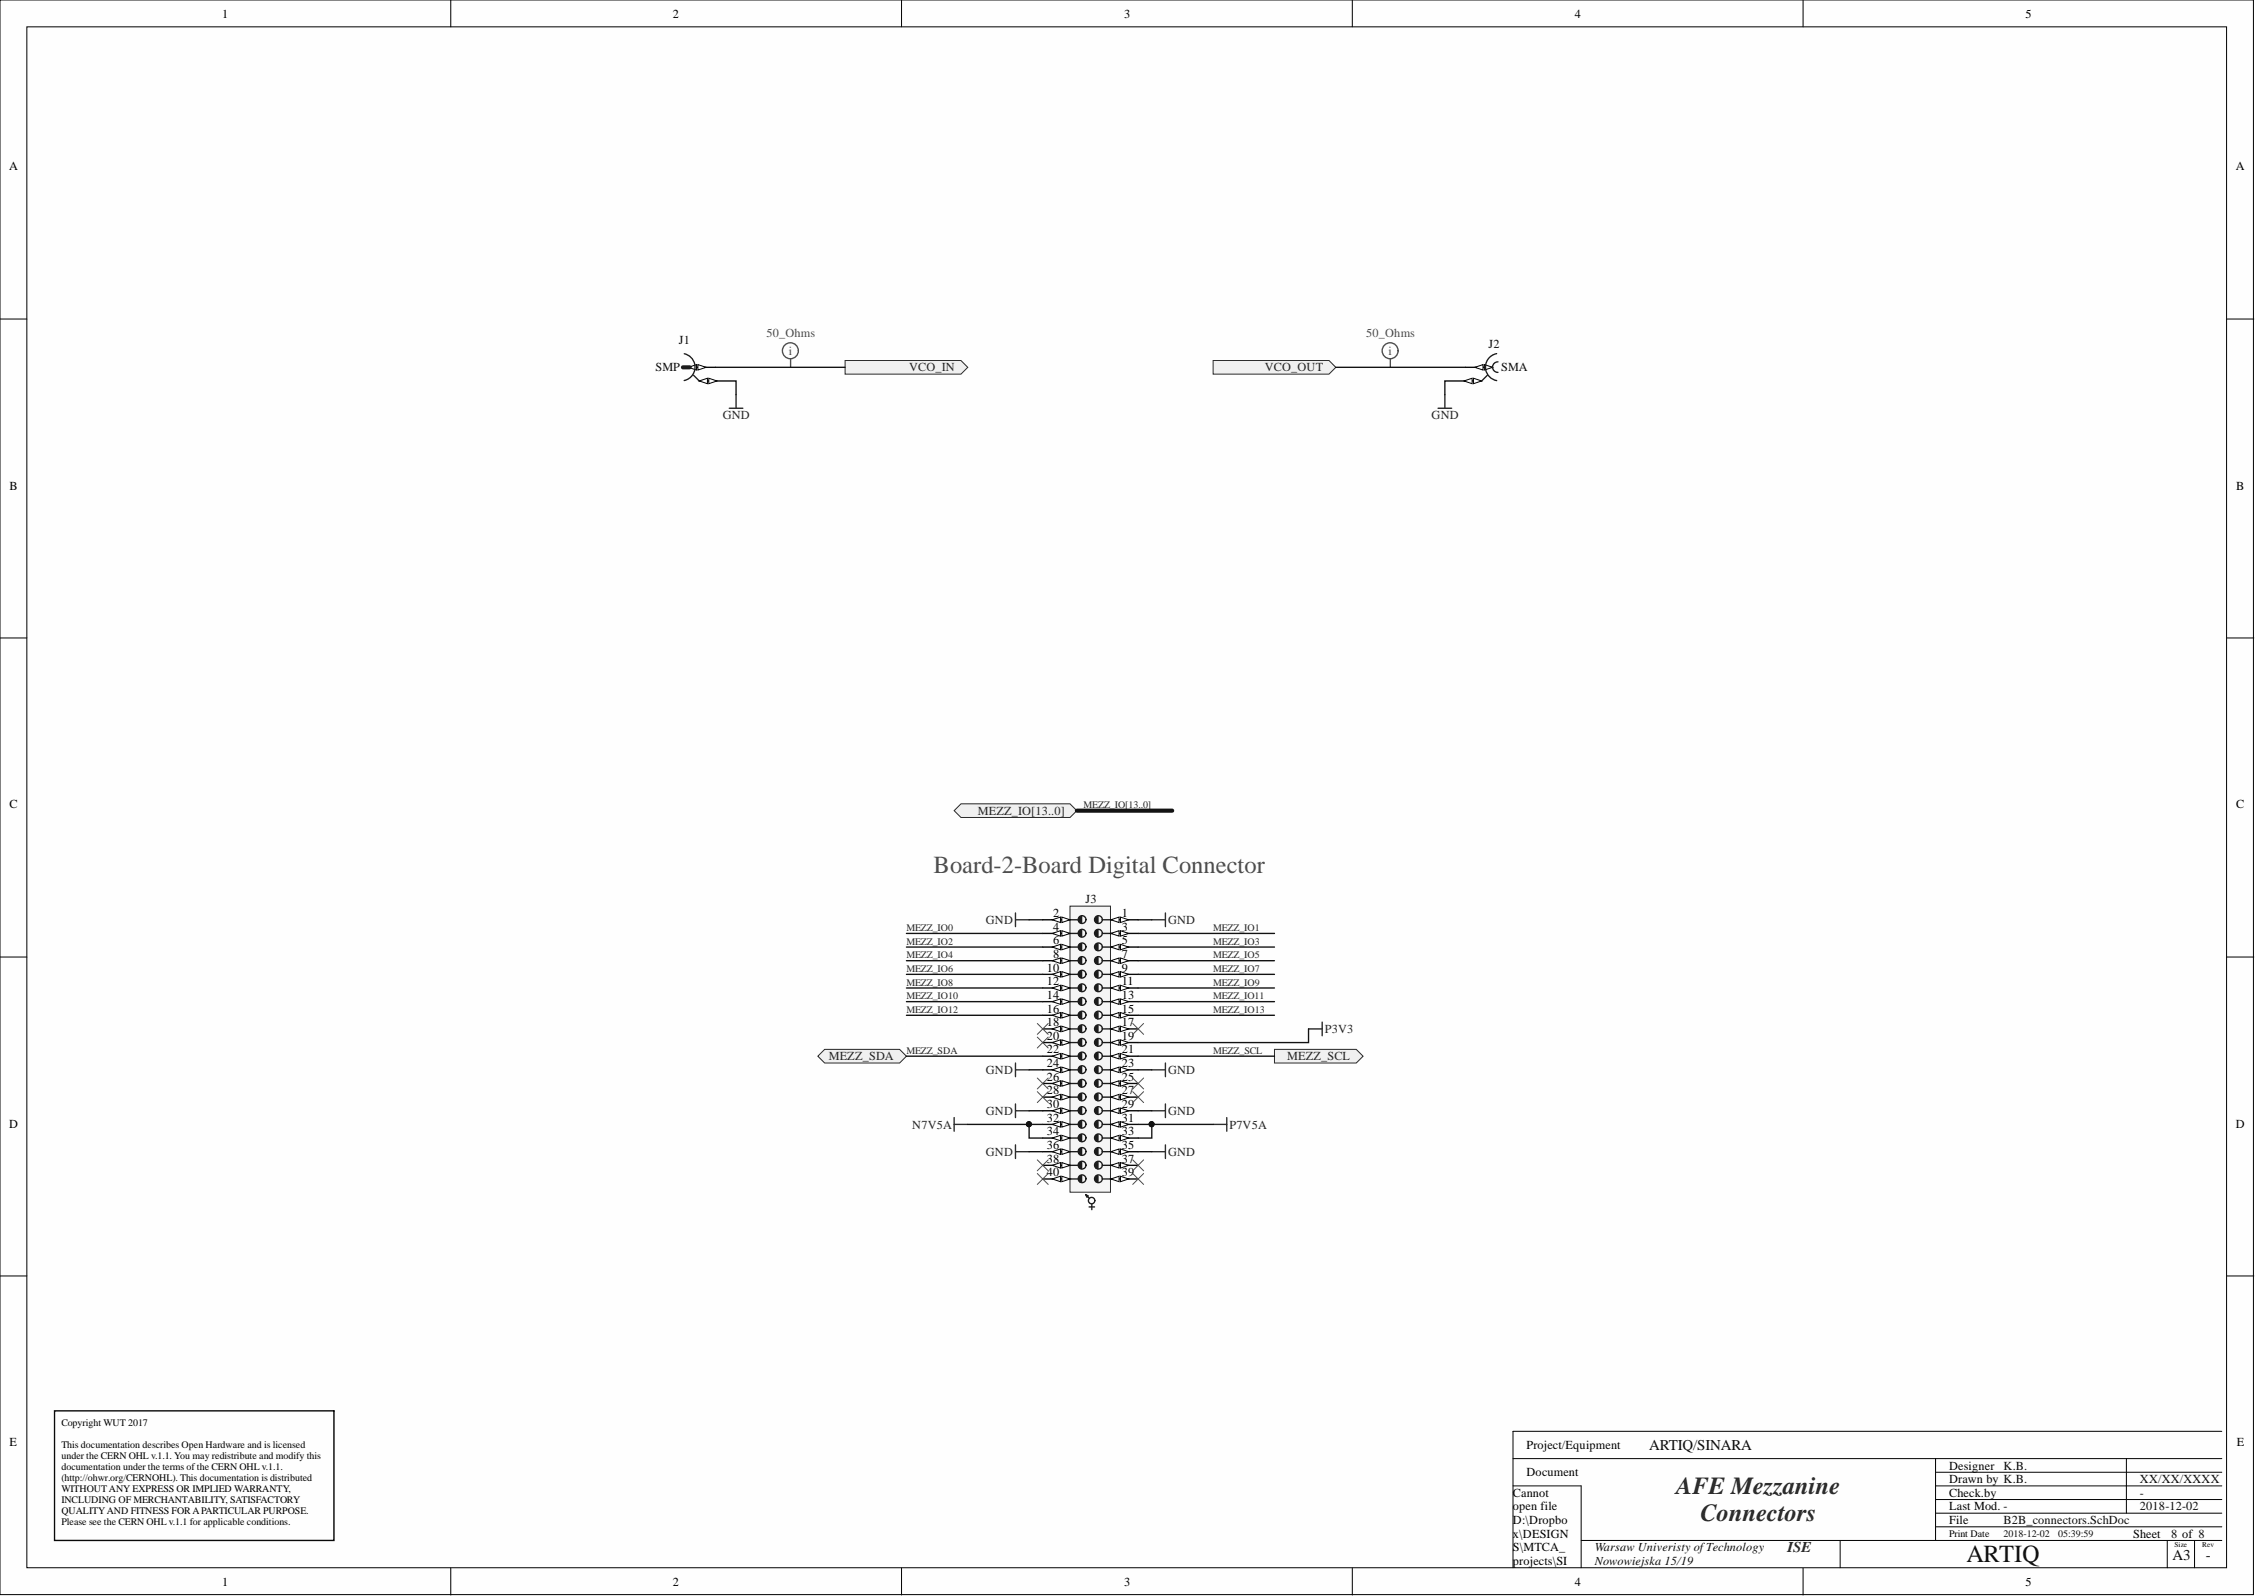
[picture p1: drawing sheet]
<svg xmlns="http://www.w3.org/2000/svg" width="420mm" height="297mm" viewBox="0 0 420 297" stroke-linecap="round" stroke-linejoin="round" font-family="sans-serif">
<defs><g id="words">
<text font-size="4.6" fill="#4c4c4c" x="173.8" y="162.6">Board-2-Board Digital Connector</text>
<g font-size="4.6" fill="#262626">
<text x="312" y="278.1">AFE Mezzanine</text>
<text x="316.6" y="283.1">Connectors</text>
</g>
<text font-size="4.6" fill="#0e0e0e" x="366.1" y="290.8">ARTIQ</text>
<g font-size="2.8" fill="#0e0e0e">
<text x="307" y="269.9">ARTIQ/SINARA</text>
<text x="404.5" y="290.4">A3</text>
<text x="410.6" y="290.4">-</text>
</g>
<text font-size="2.8" fill="#262626" x="332.7" y="288.9">ISE</text>
<g font-size="2.3">
<text x="41.4" y="3.3">1</text>
<text x="125.3" y="3.3">2</text>
<text x="209.3" y="3.3">3</text>
<text x="293.2" y="3.3">4</text>
<text x="377.1" y="3.3">5</text>
<text x="1.7" y="31.7">A</text>
<text x="416.2" y="31.7">A</text>
<text x="1.8" y="91.1">B</text>
<text x="416.3" y="91.1">B</text>
<text x="1.8" y="150.5">C</text>
<text x="416.3" y="150.5">C</text>
<text x="196.1" y="170.7">2</text>
<text x="196.1" y="173.2">4</text>
<text x="208.8" y="170.7">1</text>
<text x="208.8" y="173.2">3</text>
<text x="196.1" y="175.8">6</text>
<text x="196.1" y="178.3">8</text>
<text x="208.8" y="175.8">5</text>
<text x="208.8" y="178.3">7</text>
<text x="194.9" y="180.8">10</text>
<text x="194.9" y="183.4">12</text>
<text x="194.9" y="185.9">14</text>
<text x="208.8" y="180.8">9</text>
<text x="208.8" y="183.4">11</text>
<text x="208.8" y="185.9">13</text>
<text x="194.9" y="188.5">16</text>
<text x="194.9" y="191">18</text>
<text x="208.8" y="188.5">15</text>
<text x="208.8" y="191">17</text>
<text x="194.9" y="193.5">20</text>
<text x="194.9" y="196.1">22</text>
<text x="208.8" y="193.5">19</text>
<text x="208.8" y="196.1">21</text>
<text x="194.9" y="198.6">24</text>
<text x="194.9" y="201.1">26</text>
<text x="194.9" y="203.7">28</text>
<text x="208.8" y="198.6">23</text>
<text x="208.8" y="201.1">25</text>
<text x="208.8" y="203.7">27</text>
<text x="1.7" y="209.9">D</text>
<text x="194.9" y="206.2">30</text>
<text x="194.9" y="208.8">32</text>
<text x="208.8" y="206.2">29</text>
<text x="208.8" y="208.8">31</text>
<text x="416.2" y="209.9">D</text>
<text x="194.9" y="211.3">34</text>
<text x="194.9" y="213.8">36</text>
<text x="208.8" y="211.3">33</text>
<text x="208.8" y="213.8">35</text>
<text x="194.9" y="216.4">38</text>
<text x="194.9" y="218.9">40</text>
<text x="208.8" y="216.4">37</text>
<text x="208.8" y="218.9">39</text>
<text x="1.8" y="269.2">E</text>
<text x="284.2" y="269.7">Project/Equipment</text>
<text x="416.4" y="269.2">E</text>
<text x="284.2" y="274.8">Document</text>
<text x="362.9" y="273.5">Designer</text>
<text x="281.7" y="278.6">Cannot</text>
<text x="281.7" y="281.1">open file</text>
<text x="362.9" y="276">Drawn by K.B.</text>
<text x="362.9" y="278.6">Check.by</text>
<text x="362.9" y="281.1">Last Mod. -</text>
<text x="281.7" y="283.7">D:\Dropbo</text>
<text x="281.7" y="286.2">x\DESIGN</text>
<text x="362.9" y="283.7">File</text>
<text x="397.1" y="286.2">Sheet</text>
<text x="281.7" y="288.7">S\MTCA_</text>
<text x="281.7" y="291.3">projects\SI</text>
<text x="281.7" y="293.8">NARA\AR</text>
<text x="41.4" y="295.2">1</text>
<text x="125.3" y="295.2">2</text>
<text x="209.3" y="295.2">3</text>
<text x="281.7" y="296.3">TIQ_ALTI</text>
<text x="293.2" y="295.2">4</text>
<text x="377.1" y="295.2">5</text>
</g>
<g font-size="2.3" fill="#0e0e0e">
<text x="126.4" y="64.1">J1</text>
<text x="277.1" y="64.8">J2</text>
<text x="122.1" y="69.1">SMP</text>
<text x="279.5" y="69.1">SMA</text>
<text x="202.1" y="168.1">J3</text>
<text x="373" y="273.5">K.B.</text>
<text x="398.4" y="276">XX/XX/XXXX</text>
<text x="398.4" y="278.6">-</text>
<text x="398.4" y="281.1">2018-12-02</text>
<text x="373" y="283.7">B2B_connectors.SchDoc</text>
<text x="404.2" y="286.2">8 of 8</text>
<text x="296.9" y="288.7">Warsaw Univeristy ofTechnology</text>
<text x="296.9" y="291.3">Nowowiejska 15/19</text>
</g>
<g font-size="2.3" fill="#4c4c4c">
<text x="142.7" y="62.8">50_Ohms</text>
<text x="254.3" y="62.8">50_Ohms</text>
<text x="146.8" y="66.1">i</text>
<text x="258.5" y="66.1">i</text>
</g>
<g font-size="2.3" fill="#262626">
<text x="169.2" y="69.1">VCO_IN</text>
<text x="235.5" y="69.1">VCO_OUT</text>
<text x="134.6" y="78">GND</text>
<text x="266.5" y="78">GND</text>
<text x="182" y="151.6">MEZZ_IO[13..0]</text>
<text x="183.5" y="172">GND</text>
<text x="217.5" y="172">GND</text>
<text x="154.3" y="197.3">MEZZ_SDA</text>
<text x="239.6" y="197.3">MEZZ_SCL</text>
<text x="246.6" y="192.3">P3V3</text>
<text x="183.5" y="199.9">GND</text>
<text x="217.5" y="199.9">GND</text>
<text x="183.5" y="207.5">GND</text>
<text x="217.5" y="207.5">GND</text>
<text x="169.8" y="210">N7V5A</text>
<text x="183.5" y="215.1">GND</text>
<text x="217.5" y="215.1">GND</text>
<text x="228.9" y="210">P7V5A</text>
</g>
<g font-size="1.9" fill="#262626">
<text x="201.7" y="150.5">MEZZ_IO[13..0]</text>
<text x="168.7" y="173.3">MEZZ_IO0</text>
<text x="225.8" y="173.3">MEZZ_IO1</text>
<text x="168.7" y="175.8">MEZZ_IO2</text>
<text x="168.7" y="178.4">MEZZ_IO4</text>
<text x="225.8" y="175.8">MEZZ_IO3</text>
<text x="225.8" y="178.4">MEZZ_IO5</text>
<text x="168.7" y="180.9">MEZZ_IO6</text>
<text x="168.7" y="183.5">MEZZ_IO8</text>
<text x="168.7" y="186">MEZZ_IO10</text>
<text x="225.8" y="180.9">MEZZ_IO7</text>
<text x="225.8" y="183.5">MEZZ_IO9</text>
<text x="225.8" y="186">MEZZ_IO11</text>
<text x="168.7" y="188.5">MEZZ_IO12</text>
<text x="225.8" y="188.5">MEZZ_IO13</text>
<text x="168.7" y="196.2">MEZZ_SDA</text>
<text x="225.8" y="196.2">MEZZ_SCL</text>
</g>
<g font-size="1.9">
<text x="11.4" y="265.5">Copyright WUT 2017</text>
<text x="11.4" y="269.5">This documentation describes Open Hardware and is licensed</text>
<text x="11.4" y="271.6">under the CERN OHL v.1.1. You may redistribute and modify this</text>
<text x="11.4" y="273.6">documentation under the terms ofthe CERN OHL v.1.1.</text>
<text x="11.4" y="275.6">(http://ohwr.org/CERNOHL). This documentation is distributed</text>
<text x="11.4" y="277.6">WITHOUT ANY EXPRESS OR IMPLIED WARRANTY,</text>
<text x="11.4" y="279.7">INCLUDING OF MERCHANTABILITY, SATISFACTORY</text>
<text x="11.4" y="281.7">QUALITYAND FITNESS FORAPARTICULAR PURPOSE.</text>
<text x="11.4" y="283.7">Please see the CERN OHL v.1.1 for applicable conditions.</text>
<text x="362.9" y="286">Print Date</text>
</g>
<g font-size="1.9" fill="#0e0e0e">
<text x="373" y="286">2018-12-02</text>
<text x="383.2" y="286">05:39:59</text>
</g>
<g font-size="1.4">
<text x="404.8" y="287.9">Size</text>
<text x="410" y="287.9">Rev</text>
</g>
</g></defs>
<g fill="#fefefe" stroke="#000" stroke-width=".19">
<path d="M0 0h419.5v296.8h-419.5z"/>
<path d="M5 5h409.5v286.8h-409.5z"/>
</g>
<g fill="none" stroke="#000" stroke-width=".19">
<path d="M83.9 0v5M167.8 0v5M251.8 0v5M335.7 0v5M0 59.4h5M414.6 59.4h5M0 118.7h5M414.6 118.7h5M0 178.1h5M414.6 178.1h5M0 237.5h5M414.6 237.5h5"/>
<path d="M281.7 276.5h12.7v15.3M281.7 271.5h131.9M360.3 271.5v15.2M360.3 274h53.3M360.3 276.5h53.3M360.3 279.1h53.3M395.9 271.5v10.1M413.6 266.4h-131.9v25.4M83.9 291.9v5M167.8 291.9v5M251.8 291.9v5M294.4 286.7h119.2"/>
<path d="M335.7 291.9v5M342.6 286.7v5.1M360.3 281.6h53.3M360.3 284.2h53.3M403.5 286.7v5.1M408.6 286.7v5.1"/>
</g>
<path d="M10.2 262.6h52v24.1h-52z" fill="none" stroke="#000" stroke-width=".25"/>
<path d="M189 169.9v2.6M189 171.2h2.6M214.4 171.2h2.6M217 169.9v2.6" fill="none" stroke="#262626" stroke-width=".25"/>
<path d="M199.2 168.6h7.5v53.3h-7.5z" fill="#f5f5f5" stroke="#262626" stroke-width=".19"/>
<g fill="none" stroke="#1c1c1c" stroke-width=".25">
<path d="M199.2 171.2h1.5M199.2 173.7h1.5M199.2 176.3h1.5M199.2 178.8h1.5M200.8 170.9v.5M200.8 173.5v.5M200.8 176v.5M200.8 178.5v.6M201 170.7v1M201 173.2v1M201 175.8v1M201 178.3v1"/>
<path d="M201.1 170.7v1M201.1 173.2v1M201.1 175.8v1M201.1 178.3v1M201.2 170.6v1.2M201.2 173.1v1.3M201.2 175.6v1.3M201.2 178.2v1.2M201.4 170.6v1.2M201.4 173.1v1.3M201.4 175.6v1.3M201.4 178.2v1.2"/>
<path d="M203.9 170.9v.5M203.9 173.5v.5M203.9 176v.5M203.9 178.5v.6M204 170.7v1M204 173.2v1M204 175.8v1M204 178.3v1M204.1 170.7v1M204.1 173.2v1M204.1 175.8v1M204.1 178.3v1"/>
<path d="M204.3 170.6v1.2M204.3 173.1v1.3M204.3 175.6v1.3M204.3 178.2v1.2M204.4 170.6v1.2M204.4 173.1v1.3M204.4 175.6v1.3M204.4 178.2v1.2M205.3 171.2h1.5M205.3 173.7h1.5M205.3 176.3h1.5M205.3 178.8h1.5"/>
<path d="M199.2 181.3h1.5M199.2 183.9h1.5M199.2 186.4h1.5M199.2 189h1.5M199.2 191.5h1.5M199.2 194h1.5M199.2 196.6h1.5M199.2 199.1h1.5M200.8 181.1v.5M200.8 183.6v.5M200.8 186.2v.5M200.8 188.7v.5"/>
<path d="M200.8 191.2v.6M200.8 193.8v.5M200.8 196.3v.5M200.8 198.9v.5M201 180.8v1M201 183.4v1M201 185.9v1M201 188.5v1M201 191v1M201 193.5v1M201 196.1v1M201 198.6v1"/>
<path d="M201.1 180.8v1M201.1 183.4v1M201.1 185.9v1M201.1 188.5v1M201.1 191v1M201.1 193.5v1M201.1 196.1v1M201.1 198.6v1M201.2 180.7v1.3M201.2 183.2v1.3M201.2 185.8v1.3M201.2 188.3v1.3"/>
<path d="M201.2 190.9v1.2M201.2 193.4v1.3M201.2 195.9v1.3M201.2 198.5v1.2M201.4 180.7v1.3M201.4 183.2v1.3M201.4 185.8v1.3M201.4 188.3v1.3M201.4 190.9v1.2M201.4 193.4v1.3M201.4 195.9v1.3M201.4 198.5v1.2"/>
<path d="M203.9 181.1v.5M203.9 183.6v.5M203.9 186.2v.5M203.9 188.7v.5M203.9 191.2v.6M203.9 193.8v.5M203.9 196.3v.5M203.9 198.9v.5M204 180.8v1M204 183.4v1M204 185.9v1M204 188.5v1"/>
<path d="M204 191v1M204 193.5v1M204 196.1v1M204 198.6v1M204.1 180.8v1M204.1 183.4v1M204.1 185.9v1M204.1 188.5v1M204.1 191v1M204.1 193.5v1M204.1 196.1v1M204.1 198.6v1"/>
<path d="M204.3 180.7v1.3M204.3 183.2v1.3M204.3 185.8v1.3M204.3 188.3v1.3M204.3 190.9v1.2M204.3 193.4v1.3M204.3 195.9v1.3M204.3 198.5v1.2M204.4 180.7v1.3M204.4 183.2v1.3M204.4 185.8v1.3M204.4 188.3v1.3"/>
<path d="M204.4 190.9v1.2M204.4 193.4v1.3M204.4 195.9v1.3M204.4 198.5v1.2M205.3 181.3h1.5M205.3 183.9h1.5M205.3 186.4h1.5M205.3 189h1.5M205.3 191.5h1.5M205.3 194h1.5M205.3 196.6h1.5M205.3 199.1h1.5"/>
<path d="M199.2 201.7h1.5M199.2 204.2h1.5M199.2 206.7h1.5M199.2 209.3h1.5M199.2 211.8h1.5M199.2 214.3h1.5M199.2 216.9h1.5M199.2 219.4h1.5M200.8 201.4v.5M200.8 203.9v.5M200.8 206.5v.5M200.8 209v.5"/>
<path d="M200.8 211.6v.5M200.8 214.1v.5M200.8 216.6v.5M200.8 219.2v.5M201 201.1v1.1M201 203.7v1M201 206.2v1M201 208.8v1M201 211.3v1M201 213.8v1.1M201 216.4v1M201 218.9v1"/>
<path d="M201.1 201.1v1.1M201.1 203.7v1M201.1 206.2v1M201.1 208.8v1M201.1 211.3v1M201.1 213.8v1.1M201.1 216.4v1M201.1 218.9v1M201.2 201v1.3M201.2 203.6v1.2M201.2 206.1v1.3M201.2 208.6v1.3"/>
<path d="M201.2 211.2v1.2M201.2 213.7v1.3M201.2 216.3v1.2M201.2 218.8v1.3M201.4 201v1.3M201.4 203.6v1.2M201.4 206.1v1.3M201.4 208.6v1.3M201.4 211.2v1.2M201.4 213.7v1.3M201.4 216.3v1.2M201.4 218.8v1.3"/>
<path d="M203.9 201.4v.5M203.9 203.9v.5M203.9 206.5v.5M203.9 209v.5M203.9 211.6v.5M203.9 214.1v.5M203.9 216.6v.5M203.9 219.2v.5M204 201.1v1.1M204 203.7v1M204 206.2v1M204 208.8v1"/>
<path d="M204 211.3v1M204 213.8v1.1M204 216.4v1M204 218.9v1M204.1 201.1v1.1M204.1 203.7v1M204.1 206.2v1M204.1 208.8v1M204.1 211.3v1M204.1 213.8v1.1M204.1 216.4v1M204.1 218.9v1"/>
<path d="M204.3 201v1.3M204.3 203.6v1.2M204.3 206.1v1.3M204.3 208.6v1.3M204.3 211.2v1.2M204.3 213.7v1.3M204.3 216.3v1.2M204.3 218.8v1.3M204.4 201v1.3M204.4 203.6v1.2M204.4 206.1v1.3M204.4 208.6v1.3"/>
<path d="M204.4 211.2v1.2M204.4 213.7v1.3M204.4 216.3v1.2M204.4 218.8v1.3M205.3 201.7h1.5M205.3 204.2h1.5M205.3 206.7h1.5M205.3 209.3h1.5M205.3 211.8h1.5M205.3 214.3h1.5M205.3 216.9h1.5M205.3 219.4h1.5"/>
<circle cx="201.4" cy="173.7" r=".72"/>
<circle cx="201.4" cy="178.8" r=".72"/>
<circle cx="201.4" cy="176.2" r=".72"/>
<circle cx="201.4" cy="171.1" r=".72"/>
<circle cx="204.5" cy="173.7" r=".72"/>
<circle cx="204.5" cy="178.8" r=".72"/>
<circle cx="204.5" cy="176.2" r=".72"/>
<circle cx="204.5" cy="171.1" r=".72"/>
<circle cx="201.4" cy="183.8" r=".72"/>
<circle cx="201.4" cy="194" r=".72"/>
<circle cx="201.4" cy="188.9" r=".72"/>
<circle cx="201.4" cy="186.4" r=".72"/>
<circle cx="201.4" cy="196.5" r=".72"/>
<circle cx="201.4" cy="199.1" r=".72"/>
<circle cx="201.4" cy="181.3" r=".72"/>
<circle cx="201.4" cy="191.5" r=".72"/>
<circle cx="204.5" cy="183.8" r=".72"/>
<circle cx="204.5" cy="194" r=".72"/>
<circle cx="204.5" cy="188.9" r=".72"/>
<circle cx="204.5" cy="186.4" r=".72"/>
<circle cx="204.5" cy="196.5" r=".72"/>
<circle cx="204.5" cy="199.1" r=".72"/>
<circle cx="204.5" cy="181.3" r=".72"/>
<circle cx="204.5" cy="191.5" r=".72"/>
<circle cx="201.4" cy="204.2" r=".72"/>
<circle cx="201.4" cy="214.3" r=".72"/>
<circle cx="201.4" cy="216.8" r=".72"/>
<circle cx="201.4" cy="206.7" r=".72"/>
<circle cx="201.4" cy="219.4" r=".72"/>
<circle cx="201.4" cy="209.2" r=".72"/>
<circle cx="201.4" cy="201.6" r=".72"/>
<circle cx="201.4" cy="211.8" r=".72"/>
<circle cx="204.5" cy="214.3" r=".72"/>
<circle cx="204.5" cy="204.2" r=".72"/>
<circle cx="204.5" cy="216.8" r=".72"/>
<circle cx="204.5" cy="206.7" r=".72"/>
<circle cx="204.5" cy="219.4" r=".72"/>
<circle cx="204.5" cy="201.6" r=".72"/>
<circle cx="204.5" cy="209.2" r=".72"/>
<circle cx="204.5" cy="211.8" r=".72"/>
</g>
<path d="M206.8 171.2h5.1" fill="none" stroke="#000" stroke-width=".25"/>
<path d="M206.8 171.2l1.5-.5v1z" fill="#fefefe"/>
<path d="M206.8 171.2l1.5-.5v1z" fill="none" stroke="#000" stroke-width=".19"/>
<path d="M208.6 170.7l1.5 .5-1.5 .5z" fill="#fefefe"/>
<path d="M208.6 170.7l1.5 .5-1.5 .5z" fill="none" stroke="#000" stroke-width=".19"/>
<path d="M206.8 173.7h5.1" fill="none" stroke="#000" stroke-width=".25"/>
<path d="M206.8 173.7l1.5-.5v1z" fill="#fefefe"/>
<path d="M206.8 173.7l1.5-.5v1z" fill="none" stroke="#000" stroke-width=".19"/>
<path d="M208.6 173.2l1.5 .5-1.5 .5z" fill="#fefefe"/>
<path d="M208.6 173.2l1.5 .5-1.5 .5z" fill="none" stroke="#000" stroke-width=".19"/>
<path d="M206.8 176.3h5.1" fill="none" stroke="#000" stroke-width=".25"/>
<path d="M206.8 176.3l1.5-.5v1z" fill="#fefefe"/>
<path d="M206.8 176.3l1.5-.5v1z" fill="none" stroke="#000" stroke-width=".19"/>
<path d="M208.6 175.8l1.5 .5-1.5 .5z" fill="#fefefe"/>
<path d="M208.6 175.8l1.5 .5-1.5 .5z" fill="none" stroke="#000" stroke-width=".19"/>
<path d="M206.8 178.8h5.1" fill="none" stroke="#000" stroke-width=".25"/>
<path d="M206.8 178.8l1.5-.5v1z" fill="#fefefe"/>
<path d="M206.8 178.8l1.5-.5v1z" fill="none" stroke="#000" stroke-width=".19"/>
<path d="M208.6 178.3l1.5 .5-1.5 .5z" fill="#fefefe"/>
<path d="M208.6 178.3l1.5 .5-1.5 .5z" fill="none" stroke="#000" stroke-width=".19"/>
<path d="M206.8 181.3h5.1" fill="none" stroke="#000" stroke-width=".25"/>
<path d="M206.8 181.3l1.5-.5v1z" fill="#fefefe"/>
<path d="M206.8 181.3l1.5-.5v1z" fill="none" stroke="#000" stroke-width=".19"/>
<path d="M208.6 180.8l1.5 .5-1.5 .5z" fill="#fefefe"/>
<path d="M208.6 180.8l1.5 .5-1.5 .5z" fill="none" stroke="#000" stroke-width=".19"/>
<path d="M206.8 183.9h5.1" fill="none" stroke="#000" stroke-width=".25"/>
<path d="M206.8 183.9l1.5-.5v1z" fill="#fefefe"/>
<path d="M206.8 183.9l1.5-.5v1z" fill="none" stroke="#000" stroke-width=".19"/>
<path d="M208.6 183.4l1.5 .5-1.5 .5z" fill="#fefefe"/>
<path d="M208.6 183.4l1.5 .5-1.5 .5z" fill="none" stroke="#000" stroke-width=".19"/>
<path d="M206.8 186.4h5.1" fill="none" stroke="#000" stroke-width=".25"/>
<path d="M206.8 186.4l1.5-.5v1z" fill="#fefefe"/>
<path d="M206.8 186.4l1.5-.5v1z" fill="none" stroke="#000" stroke-width=".19"/>
<path d="M208.6 185.9l1.5 .5-1.5 .5z" fill="#fefefe"/>
<path d="M208.6 185.9l1.5 .5-1.5 .5z" fill="none" stroke="#000" stroke-width=".19"/>
<path d="M206.8 189h5.1" fill="none" stroke="#000" stroke-width=".25"/>
<path d="M206.8 189l1.5-.5v1z" fill="#fefefe"/>
<path d="M206.8 189l1.5-.5v1z" fill="none" stroke="#000" stroke-width=".19"/>
<path d="M208.6 188.5l1.5 .5-1.5 .5z" fill="#fefefe"/>
<path d="M208.6 188.5l1.5 .5-1.5 .5z" fill="none" stroke="#000" stroke-width=".19"/>
<path d="M206.8 191.5h5.1" fill="none" stroke="#000" stroke-width=".25"/>
<path d="M206.8 191.5l1.5-.5v1z" fill="#fefefe"/>
<path d="M206.8 191.5l1.5-.5v1z" fill="none" stroke="#000" stroke-width=".19"/>
<path d="M208.6 191l1.5 .5-1.5 .5z" fill="#fefefe"/>
<path d="M208.6 191l1.5 .5-1.5 .5z" fill="none" stroke="#000" stroke-width=".19"/>
<path d="M206.8 194h5.1" fill="none" stroke="#000" stroke-width=".25"/>
<path d="M206.8 194l1.5-.5v1z" fill="#fefefe"/>
<path d="M206.8 194l1.5-.5v1z" fill="none" stroke="#000" stroke-width=".19"/>
<path d="M208.6 193.5l1.5 .5-1.5 .5z" fill="#fefefe"/>
<path d="M208.6 193.5l1.5 .5-1.5 .5z" fill="none" stroke="#000" stroke-width=".19"/>
<path d="M206.8 196.6h5.1" fill="none" stroke="#000" stroke-width=".25"/>
<path d="M206.8 196.6l1.5-.5v1z" fill="#fefefe"/>
<path d="M206.8 196.6l1.5-.5v1z" fill="none" stroke="#000" stroke-width=".19"/>
<path d="M208.6 196.1l1.5 .5-1.5 .5z" fill="#fefefe"/>
<path d="M208.6 196.1l1.5 .5-1.5 .5z" fill="none" stroke="#000" stroke-width=".19"/>
<path d="M206.8 199.1h5.1" fill="none" stroke="#000" stroke-width=".25"/>
<path d="M206.8 199.1l1.5-.5v1z" fill="#fefefe"/>
<path d="M206.8 199.1l1.5-.5v1z" fill="none" stroke="#000" stroke-width=".19"/>
<path d="M208.6 198.6l1.5 .5-1.5 .5z" fill="#fefefe"/>
<path d="M208.6 198.6l1.5 .5-1.5 .5z" fill="none" stroke="#000" stroke-width=".19"/>
<path d="M206.8 201.7h5.1" fill="none" stroke="#000" stroke-width=".25"/>
<path d="M206.8 201.7l1.5-.6v1.1z" fill="#fefefe"/>
<path d="M206.8 201.7l1.5-.6v1.1z" fill="none" stroke="#000" stroke-width=".19"/>
<path d="M208.6 201.1l1.5 .6-1.5 .5z" fill="#fefefe"/>
<path d="M208.6 201.1l1.5 .6-1.5 .5z" fill="none" stroke="#000" stroke-width=".19"/>
<path d="M206.8 204.2h5.1" fill="none" stroke="#000" stroke-width=".25"/>
<path d="M206.8 204.2l1.5-.5v1z" fill="#fefefe"/>
<path d="M206.8 204.2l1.5-.5v1z" fill="none" stroke="#000" stroke-width=".19"/>
<path d="M208.6 203.7l1.5 .5-1.5 .5z" fill="#fefefe"/>
<path d="M208.6 203.7l1.5 .5-1.5 .5z" fill="none" stroke="#000" stroke-width=".19"/>
<path d="M206.8 206.7h5.1" fill="none" stroke="#000" stroke-width=".25"/>
<path d="M206.8 206.7l1.5-.5v1z" fill="#fefefe"/>
<path d="M206.8 206.7l1.5-.5v1z" fill="none" stroke="#000" stroke-width=".19"/>
<path d="M208.6 206.2l1.5 .5-1.5 .5z" fill="#fefefe"/>
<path d="M208.6 206.2l1.5 .5-1.5 .5z" fill="none" stroke="#000" stroke-width=".19"/>
<path d="M206.8 209.3h5.1" fill="none" stroke="#000" stroke-width=".25"/>
<path d="M206.8 209.3l1.5-.5v1z" fill="#fefefe"/>
<path d="M206.8 209.3l1.5-.5v1z" fill="none" stroke="#000" stroke-width=".19"/>
<path d="M208.6 208.8l1.5 .5-1.5 .5z" fill="#fefefe"/>
<path d="M208.6 208.8l1.5 .5-1.5 .5z" fill="none" stroke="#000" stroke-width=".19"/>
<path d="M206.8 211.8h5.1" fill="none" stroke="#000" stroke-width=".25"/>
<path d="M206.8 211.8l1.5-.5v1z" fill="#fefefe"/>
<path d="M206.8 211.8l1.5-.5v1z" fill="none" stroke="#000" stroke-width=".19"/>
<path d="M208.6 211.3l1.5 .5-1.5 .5z" fill="#fefefe"/>
<path d="M208.6 211.3l1.5 .5-1.5 .5z" fill="none" stroke="#000" stroke-width=".19"/>
<path d="M206.8 214.3h5.1" fill="none" stroke="#000" stroke-width=".25"/>
<path d="M206.8 214.3l1.5-.5v1.1z" fill="#fefefe"/>
<path d="M206.8 214.3l1.5-.5v1.1z" fill="none" stroke="#000" stroke-width=".19"/>
<path d="M208.6 213.8l1.5 .5-1.5 .6z" fill="#fefefe"/>
<path d="M208.6 213.8l1.5 .5-1.5 .6z" fill="none" stroke="#000" stroke-width=".19"/>
<path d="M206.8 216.9h5.1" fill="none" stroke="#000" stroke-width=".25"/>
<path d="M206.8 216.9l1.5-.5v1z" fill="#fefefe"/>
<path d="M206.8 216.9l1.5-.5v1z" fill="none" stroke="#000" stroke-width=".19"/>
<path d="M208.6 216.4l1.5 .5-1.5 .5z" fill="#fefefe"/>
<path d="M208.6 216.4l1.5 .5-1.5 .5z" fill="none" stroke="#000" stroke-width=".19"/>
<path d="M206.8 219.4h5.1" fill="none" stroke="#000" stroke-width=".25"/>
<path d="M206.8 219.4l1.5-.5v1z" fill="#fefefe"/>
<path d="M206.8 219.4l1.5-.5v1z" fill="none" stroke="#000" stroke-width=".19"/>
<path d="M208.6 218.9l1.5 .5-1.5 .5z" fill="#fefefe"/>
<path d="M208.6 218.9l1.5 .5-1.5 .5z" fill="none" stroke="#000" stroke-width=".19"/>
<path d="M194.1 171.2h5.1" fill="none" stroke="#000" stroke-width=".25"/>
<path d="M197.7 170.7l1.5 .5-1.5 .5z" fill="#fefefe"/>
<path d="M197.7 170.7l1.5 .5-1.5 .5z" fill="none" stroke="#000" stroke-width=".19"/>
<path d="M195.9 171.2l1.5-.5v1z" fill="#fefefe"/>
<path d="M195.9 171.2l1.5-.5v1z" fill="none" stroke="#000" stroke-width=".19"/>
<path d="M194.1 173.7h5.1" fill="none" stroke="#000" stroke-width=".25"/>
<path d="M197.7 173.2l1.5 .5-1.5 .5z" fill="#fefefe"/>
<path d="M197.7 173.2l1.5 .5-1.5 .5z" fill="none" stroke="#000" stroke-width=".19"/>
<path d="M195.9 173.7l1.5-.5v1z" fill="#fefefe"/>
<path d="M195.9 173.7l1.5-.5v1z" fill="none" stroke="#000" stroke-width=".19"/>
<path d="M194.1 176.3h5.1" fill="none" stroke="#000" stroke-width=".25"/>
<path d="M197.7 175.8l1.5 .5-1.5 .5z" fill="#fefefe"/>
<path d="M197.7 175.8l1.5 .5-1.5 .5z" fill="none" stroke="#000" stroke-width=".19"/>
<path d="M195.9 176.3l1.5-.5v1z" fill="#fefefe"/>
<path d="M195.9 176.3l1.5-.5v1z" fill="none" stroke="#000" stroke-width=".19"/>
<path d="M194.1 178.8h5.1" fill="none" stroke="#000" stroke-width=".25"/>
<path d="M197.7 178.3l1.5 .5-1.5 .5z" fill="#fefefe"/>
<path d="M197.7 178.3l1.5 .5-1.5 .5z" fill="none" stroke="#000" stroke-width=".19"/>
<path d="M195.9 178.8l1.5-.5v1z" fill="#fefefe"/>
<path d="M195.9 178.8l1.5-.5v1z" fill="none" stroke="#000" stroke-width=".19"/>
<path d="M194.1 181.3h5.1" fill="none" stroke="#000" stroke-width=".25"/>
<path d="M197.7 180.8l1.5 .5-1.5 .5z" fill="#fefefe"/>
<path d="M197.7 180.8l1.5 .5-1.5 .5z" fill="none" stroke="#000" stroke-width=".19"/>
<path d="M195.9 181.3l1.5-.5v1z" fill="#fefefe"/>
<path d="M195.9 181.3l1.5-.5v1z" fill="none" stroke="#000" stroke-width=".19"/>
<path d="M194.1 183.9h5.1" fill="none" stroke="#000" stroke-width=".25"/>
<path d="M197.7 183.4l1.5 .5-1.5 .5z" fill="#fefefe"/>
<path d="M197.7 183.4l1.5 .5-1.5 .5z" fill="none" stroke="#000" stroke-width=".19"/>
<path d="M195.9 183.9l1.5-.5v1z" fill="#fefefe"/>
<path d="M195.9 183.9l1.5-.5v1z" fill="none" stroke="#000" stroke-width=".19"/>
<path d="M194.1 186.4h5.1" fill="none" stroke="#000" stroke-width=".25"/>
<path d="M197.7 185.9l1.5 .5-1.5 .5z" fill="#fefefe"/>
<path d="M197.7 185.9l1.5 .5-1.5 .5z" fill="none" stroke="#000" stroke-width=".19"/>
<path d="M195.9 186.4l1.5-.5v1z" fill="#fefefe"/>
<path d="M195.9 186.4l1.5-.5v1z" fill="none" stroke="#000" stroke-width=".19"/>
<path d="M194.1 189h5.1" fill="none" stroke="#000" stroke-width=".25"/>
<path d="M197.7 188.5l1.5 .5-1.5 .5z" fill="#fefefe"/>
<path d="M197.7 188.5l1.5 .5-1.5 .5z" fill="none" stroke="#000" stroke-width=".19"/>
<path d="M195.9 189l1.5-.5v1z" fill="#fefefe"/>
<path d="M195.9 189l1.5-.5v1z" fill="none" stroke="#000" stroke-width=".19"/>
<path d="M194.1 191.5h5.1" fill="none" stroke="#000" stroke-width=".25"/>
<path d="M197.7 191l1.5 .5-1.5 .5z" fill="#fefefe"/>
<path d="M197.7 191l1.5 .5-1.5 .5z" fill="none" stroke="#000" stroke-width=".19"/>
<path d="M195.9 191.5l1.5-.5v1z" fill="#fefefe"/>
<path d="M195.9 191.5l1.5-.5v1z" fill="none" stroke="#000" stroke-width=".19"/>
<path d="M194.1 194h5.1" fill="none" stroke="#000" stroke-width=".25"/>
<path d="M197.7 193.5l1.5 .5-1.5 .5z" fill="#fefefe"/>
<path d="M197.7 193.5l1.5 .5-1.5 .5z" fill="none" stroke="#000" stroke-width=".19"/>
<path d="M195.9 194l1.5-.5v1z" fill="#fefefe"/>
<path d="M195.9 194l1.5-.5v1z" fill="none" stroke="#000" stroke-width=".19"/>
<path d="M194.1 196.6h5.1" fill="none" stroke="#000" stroke-width=".25"/>
<path d="M197.7 196.1l1.5 .5-1.5 .5z" fill="#fefefe"/>
<path d="M197.7 196.1l1.5 .5-1.5 .5z" fill="none" stroke="#000" stroke-width=".19"/>
<path d="M195.9 196.6l1.5-.5v1z" fill="#fefefe"/>
<path d="M195.9 196.6l1.5-.5v1z" fill="none" stroke="#000" stroke-width=".19"/>
<path d="M194.1 199.1h5.1" fill="none" stroke="#000" stroke-width=".25"/>
<path d="M197.7 198.6l1.5 .5-1.5 .5z" fill="#fefefe"/>
<path d="M197.7 198.6l1.5 .5-1.5 .5z" fill="none" stroke="#000" stroke-width=".19"/>
<path d="M195.9 199.1l1.5-.5v1z" fill="#fefefe"/>
<path d="M195.9 199.1l1.5-.5v1z" fill="none" stroke="#000" stroke-width=".19"/>
<path d="M194.1 201.7h5.1" fill="none" stroke="#000" stroke-width=".25"/>
<path d="M197.7 201.1l1.5 .6-1.5 .5z" fill="#fefefe"/>
<path d="M197.7 201.1l1.5 .6-1.5 .5z" fill="none" stroke="#000" stroke-width=".19"/>
<path d="M195.9 201.7l1.5-.6v1.1z" fill="#fefefe"/>
<path d="M195.9 201.7l1.5-.6v1.1z" fill="none" stroke="#000" stroke-width=".19"/>
<path d="M194.1 204.2h5.1" fill="none" stroke="#000" stroke-width=".25"/>
<path d="M197.7 203.7l1.5 .5-1.5 .5z" fill="#fefefe"/>
<path d="M197.7 203.7l1.5 .5-1.5 .5z" fill="none" stroke="#000" stroke-width=".19"/>
<path d="M195.9 204.2l1.5-.5v1z" fill="#fefefe"/>
<path d="M195.9 204.2l1.5-.5v1z" fill="none" stroke="#000" stroke-width=".19"/>
<path d="M194.1 206.7h5.1" fill="none" stroke="#000" stroke-width=".25"/>
<path d="M197.7 206.2l1.5 .5-1.5 .5z" fill="#fefefe"/>
<path d="M197.7 206.2l1.5 .5-1.5 .5z" fill="none" stroke="#000" stroke-width=".19"/>
<path d="M195.9 206.7l1.5-.5v1z" fill="#fefefe"/>
<path d="M195.9 206.7l1.5-.5v1z" fill="none" stroke="#000" stroke-width=".19"/>
<path d="M194.1 209.3h5.1" fill="none" stroke="#000" stroke-width=".25"/>
<path d="M197.7 208.8l1.5 .5-1.5 .5z" fill="#fefefe"/>
<path d="M197.7 208.8l1.5 .5-1.5 .5z" fill="none" stroke="#000" stroke-width=".19"/>
<path d="M195.9 209.3l1.5-.5v1z" fill="#fefefe"/>
<path d="M195.9 209.3l1.5-.5v1z" fill="none" stroke="#000" stroke-width=".19"/>
<path d="M194.1 211.8h5.1" fill="none" stroke="#000" stroke-width=".25"/>
<path d="M197.7 211.3l1.5 .5-1.5 .5z" fill="#fefefe"/>
<path d="M197.7 211.3l1.5 .5-1.5 .5z" fill="none" stroke="#000" stroke-width=".19"/>
<path d="M195.9 211.8l1.5-.5v1z" fill="#fefefe"/>
<path d="M195.9 211.8l1.5-.5v1z" fill="none" stroke="#000" stroke-width=".19"/>
<path d="M194.1 214.3h5.1" fill="none" stroke="#000" stroke-width=".25"/>
<path d="M197.7 213.8l1.5 .5-1.5 .6z" fill="#fefefe"/>
<path d="M197.7 213.8l1.5 .5-1.5 .6z" fill="none" stroke="#000" stroke-width=".19"/>
<path d="M195.9 214.3l1.5-.5v1.1z" fill="#fefefe"/>
<path d="M195.9 214.3l1.5-.5v1.1z" fill="none" stroke="#000" stroke-width=".19"/>
<path d="M194.1 216.9h5.1" fill="none" stroke="#000" stroke-width=".25"/>
<path d="M197.7 216.4l1.5 .5-1.5 .5z" fill="#fefefe"/>
<path d="M197.7 216.4l1.5 .5-1.5 .5z" fill="none" stroke="#000" stroke-width=".19"/>
<path d="M195.9 216.9l1.5-.5v1z" fill="#fefefe"/>
<path d="M195.9 216.9l1.5-.5v1z" fill="none" stroke="#000" stroke-width=".19"/>
<path d="M194.1 219.4h5.1" fill="none" stroke="#000" stroke-width=".25"/>
<path d="M197.7 218.9l1.5 .5-1.5 .5z" fill="#fefefe"/>
<path d="M197.7 218.9l1.5 .5-1.5 .5z" fill="none" stroke="#000" stroke-width=".19"/>
<path d="M195.9 219.4l1.5-.5v1z" fill="#fefefe"/>
<path d="M195.9 219.4l1.5-.5v1z" fill="none" stroke="#000" stroke-width=".19"/>
<g fill="none" stroke="#1c1c1c" stroke-width=".25">
<path d="M202.1 222.3l.7 .7M202.1 222.3l.3 .6M202.1 222.3l.5 .3M202.8 224.6h1M203.3 224.1v1"/>
<circle cx="203.2" cy="223.4" r=".6"/>
</g>
<path d="M178.9 149.6h20.3l1.3 1.3-1.3 1.2h-20.3l-1.3-1.2z" fill-rule="evenodd" fill="#f0f0f0" stroke="#262626" stroke-width=".19"/>
<g fill="none" stroke="#262626" stroke-width=".25">
<path d="M189 199.1h2.6M189 197.8v2.6M214.4 199.1h2.6M217 197.8v2.6M243.6 191.5h2.5M246.1 190.2v2.6M177.6 209.3h2.6M177.6 208v2.5M189 205.5v2.5M189 213.1v2.5M189 206.7h2.6M189 214.3h2.6"/>
<path d="M214.4 206.7h2.6M214.4 214.3h2.6M217 205.5v2.5M217 213.1v2.5M225.8 209.3h2.6M228.4 208v2.5"/>
</g>
<path d="M193.1 193l2 2.1M195.1 193l-2 2.1M193.1 215.9l2 2M193.1 218.4l2 2M195.1 215.9l-2 2M195.1 218.4l-2 2M210.9 203.2l2 2M210.9 215.9l2 2M210.9 218.4l2 2M212.9 203.2l-2 2M212.9 215.9l-2 2M212.9 218.4l-2 2" fill="none" stroke="#4c4c4c" stroke-width=".19"/>
<g fill="none" stroke="#4c4c4c" stroke-width=".25">
<path d="M147.2 66.8v1.6M258.8 66.8v1.6"/>
<circle cx="147.1" cy="65.3" r="1.49"/>
<circle cx="258.8" cy="65.3" r="1.49"/>
</g>
<path d="M128.1 68.4h5.1" fill="none" stroke="#000" stroke-width=".25"/>
<path d="M128.1 68.4l1.6-.5v1z" fill="#fefefe"/>
<path d="M128.1 68.4l1.6-.5v1z" fill="none" stroke="#000" stroke-width=".19"/>
<path d="M129.9 67.9l1.5 .5-1.5 .5z" fill="#fefefe"/>
<path d="M129.9 67.9l1.5 .5-1.5 .5z" fill="none" stroke="#000" stroke-width=".19"/>
<path d="M130.2 70.9h3" fill="none" stroke="#000" stroke-width=".25"/>
<path d="M130.2 70.9l1.5-.5v1z" fill="#fefefe"/>
<path d="M130.2 70.9l1.5-.5v1z" fill="none" stroke="#000" stroke-width=".19"/>
<path d="M132 70.4l1.5 .5-1.5 .5z" fill="#fefefe"/>
<path d="M132 70.4l1.5 .5-1.5 .5z" fill="none" stroke="#000" stroke-width=".19"/>
<path d="M127.4 65.8a2.55 2.55 0 0 1 2 2.5 2.55 2.55 0 0 1-2 2.5M129.1 69.8l1.1 1.1" fill="none" stroke="#1c1c1c" stroke-width=".25"/>
<path d="M127.1 68.4h1.3" fill="none" stroke="#1c1c1c" stroke-width=".76"/>
<g fill="#f0f0f0" stroke="#262626" stroke-width=".19">
<path d="M153.5 195.3h14l1.2 1.3-1.2 1.2h-14l-1.2-1.2z" fill-rule="evenodd"/>
<path d="M237.3 195.3h15.2l1.3 1.3-1.3 1.2h-15.2z" fill-rule="evenodd"/>
<path d="M157.3 67.1h21.6l1.3 1.3-1.3 1.2h-21.6z" fill-rule="evenodd"/>
<path d="M225.8 67.1h21.6l1.3 1.3-1.3 1.2h-21.6z" fill-rule="evenodd"/>
</g>
<path d="M193.1 190.5l2 2M195.1 190.5l-2 2M210.9 190.5l2 2M212.9 190.5l-2 2M193.1 200.6l2 2.1M193.1 203.2l2 2M195.1 200.6l-2 2.1M195.1 203.2l-2 2M210.9 200.6l2 2.1M212.9 200.6l-2 2.1" fill="none" stroke="#4c4c4c" stroke-width=".19"/>
<path d="M135.8 76h2.5M137 73.4v2.6M267.7 76h2.6M269 73.4v2.6" fill="none" stroke="#262626" stroke-width=".25"/>
<path d="M272.8 68.4h5.1" fill="none" stroke="#000" stroke-width=".25"/>
<path d="M276.3 67.9l1.6 .5-1.6 .5z" fill="#fefefe"/>
<path d="M276.3 67.9l1.6 .5-1.6 .5z" fill="none" stroke="#000" stroke-width=".19"/>
<path d="M274.6 68.4l1.5-.5v1z" fill="#fefefe"/>
<path d="M274.6 68.4l1.5-.5v1z" fill="none" stroke="#000" stroke-width=".19"/>
<path d="M272.8 70.9h3" fill="none" stroke="#000" stroke-width=".25"/>
<path d="M274.3 70.4l1.5 .5-1.5 .5z" fill="#fefefe"/>
<path d="M274.3 70.4l1.5 .5-1.5 .5z" fill="none" stroke="#000" stroke-width=".19"/>
<path d="M272.5 70.9l1.6-.5v1z" fill="#fefefe"/>
<path d="M272.5 70.9l1.6-.5v1z" fill="none" stroke="#000" stroke-width=".19"/>
<path d="M276.9 69.8l-1.1 1.1M278.6 65.8a2.55 2.55 0 0 0-2.1 2.5 2.55 2.55 0 0 0 2.1 2.5M278.9 67.4a.98 .98 0 0 0-1 .9 .98 .98 0 0 0 1 1" fill="none" stroke="#1c1c1c" stroke-width=".25"/>
<g fill="none" stroke="#0e0e0e" stroke-width=".25">
<path d="M133.2 70.9h3.8v2.5M133.2 68.4h24.1M248.7 68.4h24.1M272.8 70.9h-3.8v2.5M168.7 173.7h25.4M168.7 176.3h25.4M168.7 178.8h25.4M191.6 171.2h2.5M211.9 173.7h25.4M211.9 176.3h25.4M211.9 178.8h25.4M211.9 171.2h2.5"/>
<path d="M168.7 181.3h25.4M168.7 183.9h25.4M168.7 186.4h25.4M168.7 189h25.4M168.7 196.6h25.4M191.6 199.1h2.5M211.9 181.3h25.4M211.9 183.9h25.4M211.9 186.4h25.4M211.9 189h25.4M211.9 196.6h25.4M211.9 199.1h2.5"/>
<path d="M243.6 191.5v2.5h-31.7M180.2 209.3h11.4M191.6 206.7h2.5M191.6 214.3h2.5M194.1 209.3h-2.5v2.5h2.5M211.9 209.3h2.5v2.5h-2.5M211.9 206.7h2.5M211.9 214.3h2.5M214.4 209.3h11.4"/>
</g>
<g fill="#0e0e0e" stroke="#0e0e0e" stroke-width=".19">
<circle cx="191.5" cy="209.2" r=".47"/>
<circle cx="214.4" cy="209.2" r=".47"/>
</g>
<path d="M200.5 150.9h17.7" fill="none" stroke="#0e0e0e" stroke-width=".76"/>
<use href="#words"/>
</svg>
